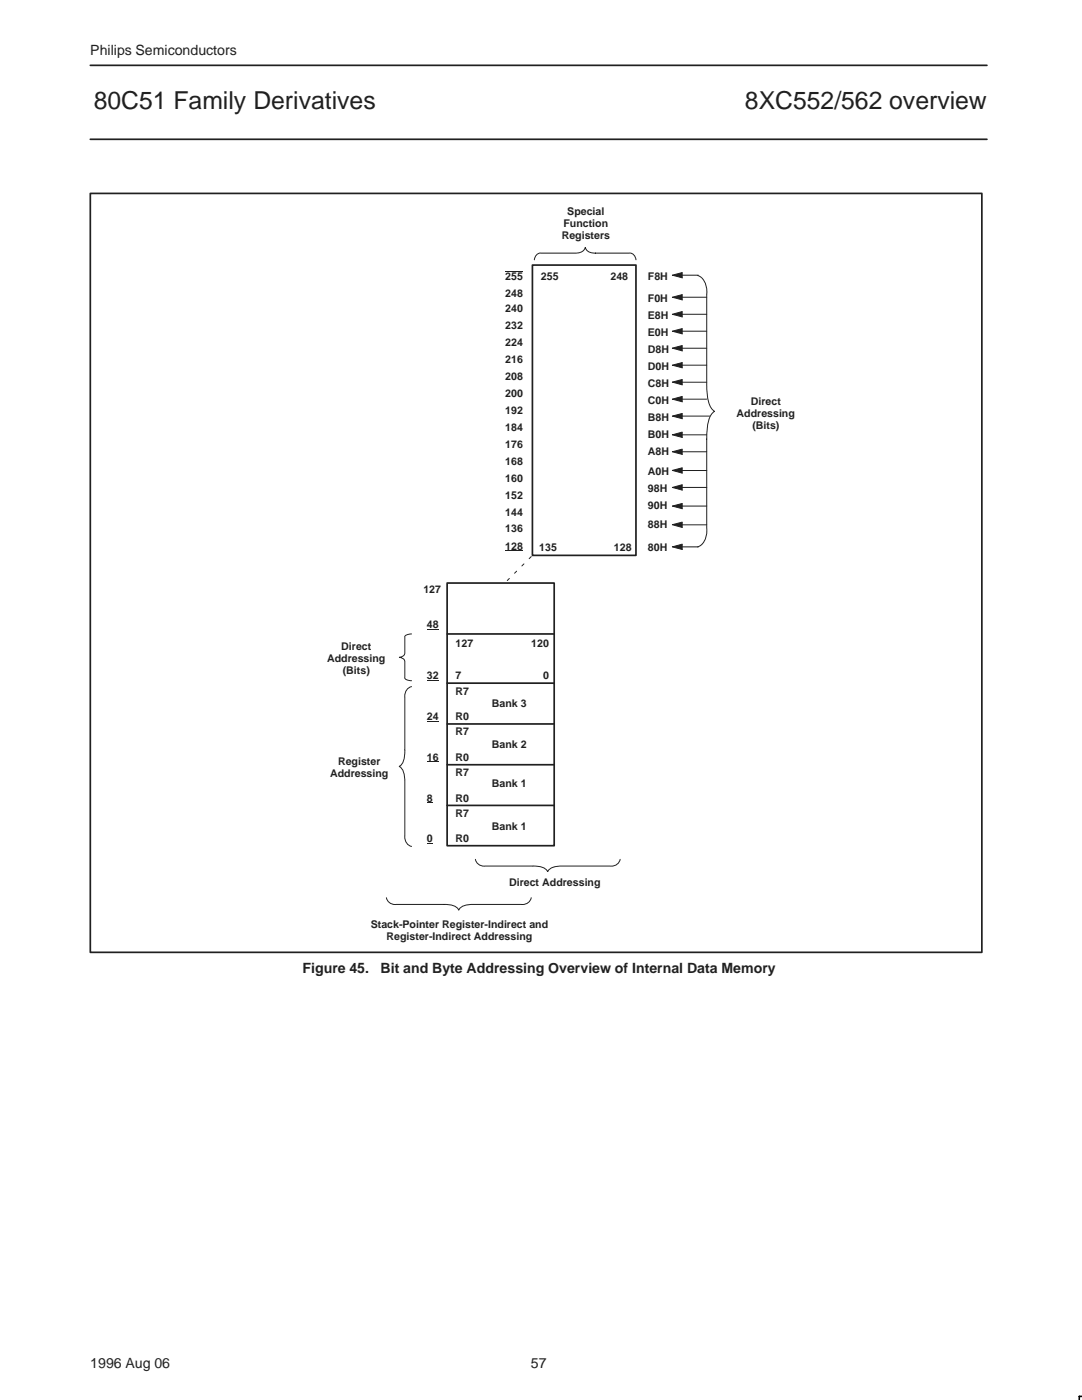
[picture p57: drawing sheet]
<svg xmlns="http://www.w3.org/2000/svg" width="216mm" height="279mm" viewBox="0 0 216 279" stroke-linecap="round" stroke-linejoin="round" font-family="sans-serif">
<defs><g id="words">
<g font-size="4.9" fill="#231f20">
<text x="18.7" y="21.8">80C51 Family Derivatives</text>
<text x="148.6" y="21.8">8XC552/562 overview</text>
</g>
<g font-size="2.8" fill="#231f20">
<text x="18" y="10.9">Philips Semiconductors</text>
<text x="60.4" y="194.2">Figure 45.</text>
<text x="75.9" y="194.2">Bit and Byte Addressing Overview of Internal Data Memory</text>
<text x="18" y="273">1996 Aug 06</text>
<text x="105.9" y="273">57</text>
</g>
<g font-size="2.1" fill="#231f20">
<text x="112.1" y="47.7">Registers</text>
<text x="112.4" y="45.3">Function</text>
<text x="113.2" y="43">Special</text>
<text x="100.8" y="56">255</text>
<text x="100.8" y="59.2">248</text>
<text x="107.9" y="56">255</text>
<text x="121.8" y="55.8">248</text>
<text x="129.3" y="55.8">F8H</text>
<text x="100.8" y="62.3">240</text>
<text x="100.8" y="65.7">232</text>
<text x="129.3" y="60.3">F0H</text>
<text x="129.3" y="63.6">E8H</text>
<text x="100.8" y="69.1">224</text>
<text x="129.3" y="67">E0H</text>
<text x="129.3" y="70.4">D8H</text>
<text x="100.8" y="72.5">216</text>
<text x="100.8" y="75.8">208</text>
<text x="129.3" y="73.8">D0H</text>
<text x="129.3" y="77.2">C8H</text>
<text x="100.8" y="79.2">200</text>
<text x="100.8" y="82.6">192</text>
<text x="129.3" y="80.6">C0H</text>
<text x="129.3" y="84">B8H</text>
<text x="147" y="83.3">Addressing</text>
<text x="149.8" y="80.9">Direct</text>
<text x="100.8" y="86">184</text>
<text x="100.8" y="89.4">176</text>
<text x="129.3" y="87.4">B0H</text>
<text x="150.1" y="85.6">(Bits)</text>
<text x="100.8" y="92.8">168</text>
<text x="129.3" y="90.7">A8H</text>
<text x="129.3" y="94.8">A0H</text>
<text x="100.8" y="96.2">160</text>
<text x="100.8" y="99.6">152</text>
<text x="129.3" y="98.2">98H</text>
<text x="129.3" y="101.6">90H</text>
<text x="100.8" y="102.9">144</text>
<text x="100.8" y="106.2">136</text>
<text x="129.3" y="105.3">88H</text>
<text x="100.8" y="109.7">128</text>
<text x="107.6" y="110.1">135</text>
<text x="122.5" y="110.1">128</text>
<text x="129.3" y="110.1">80H</text>
<text x="84.5" y="118.3">127</text>
<text x="85.2" y="125.4">48</text>
<text x="68.1" y="129.8">Direct</text>
<text x="90.9" y="129.1">127</text>
<text x="106" y="129.1">120</text>
<text x="65.3" y="132.2">Addressing</text>
<text x="68.4" y="134.5">(Bits)</text>
<text x="85.2" y="135.6">32</text>
<text x="90.9" y="135.6">7</text>
<text x="108.4" y="135.6">0</text>
<text x="85.2" y="143.7">24</text>
<text x="90.9" y="143.7">R0</text>
<text x="90.9" y="138.6">R7</text>
<text x="98.1" y="141.2">Bank 3</text>
<text x="90.9" y="146.8">R7</text>
<text x="98.1" y="149.3">Bank 2</text>
<text x="65.9" y="155.1">Addressing</text>
<text x="67.5" y="152.7">Register</text>
<text x="85.2" y="151.8">16</text>
<text x="90.9" y="151.8">R0</text>
<text x="90.9" y="154.9">R7</text>
<text x="85.2" y="160">8</text>
<text x="90.9" y="160">R0</text>
<text x="98.1" y="157.1">Bank 1</text>
<text x="90.9" y="163">R7</text>
<text x="98.1" y="165.6">Bank 1</text>
<text x="85.2" y="168.1">0</text>
<text x="90.9" y="168.1">R0</text>
<text x="101.6" y="176.8">Direct Addressing</text>
<text x="74" y="185.3">Stack-Pointer Register-Indirect and</text>
<text x="77.1" y="187.6">Register-Indirect Addressing</text>
</g>
</g></defs>
<path d="M18 13h178.9M18 27.8h178.9M106.2 52.9h20.7v57.9h-20.7zM89.2 116.4h21.4v52.4h-21.4zM89.2 126.5h21.4M89.2 136.3h21.4M89.2 144.5h21.4M89.2 152.6h21.4M89.2 160.7h21.4" fill="none" stroke="#231f20" stroke-width=".34"/>
<g fill="none" stroke="#231f20" stroke-width=".2">
<path d="M100.8 54.3h3.6M139.2 55a3.3 3.3 0 0 1 1.8 3.6l.1 20a4.4 4.4 0 0 0 1.4 3.5M142.5 82.1a4.4 4.4 0 0 0-1.4 3.5l-.1 19.8a4 4 0 0 1-1.4 3.6l-.4 .1M100.8 109.9h3.6M79.7 131.2l.6 .2 .5 .5v3.4a1.36 1.36 0 0 0 1.3 .6M82.1 126.5a1.25 1.25 0 0 0-1.3 .6v3.4l-.5 .5-.6 .2M82.1 137a1.93 1.93 0 0 0-1.3 2.2v10.5a3.4 3.4 0 0 1-1.1 3.2M85.2 125.6h2.3M85.2 135.8h2.3M79.7 153a3.4 3.4 0 0 1 1.1 3.2v10.5a2.01 2.01 0 0 0 1.3 2.2M85.2 143.9h2.3M85.2 152h2.3"/>
<path d="M94.9 171.5a1.75 1.75 0 0 0 2 1.3h9.4a3 3 0 0 1 2.9 1.1h.1M123.7 171.5a1.78 1.78 0 0 1-2 1.3h-9.5a3 3 0 0 0-2.9 1.1"/>
</g>
<path d="M106 111.1l-4.8 4.8" fill="none" stroke="#231f20" stroke-width=".2" stroke-dasharray=".6 1.5"/>
<g fill="#231f20">
<path d="M85.2 160.1l1.1 .1z" fill-rule="evenodd"/>
<path d="M85.2 168.3h1.1z" fill-rule="evenodd"/>
</g>
<g fill="none" stroke="#231f20" stroke-width=".2">
<path d="M126.9 51.9a1.31 1.31 0 0 0-1.4-1.4h-6.6a1.87 1.87 0 0 1-2.1-1.1 1.77 1.77 0 0 1-2.1 1.1h-6.8a1.32 1.32 0 0 0-1.3 1.4M135.8 54.9h3.5M135.8 59.3h5.2M136.1 54.4v1.1M136.1 58.8v1.1M135.8 62.7h5.2M135.8 66.1h5.2M135.8 69.5h5.2M135.8 72.9h5.2M135.8 76.3h5.2M135.8 79.7h5.2M136.1 62.2v1.1"/>
<path d="M136.1 65.6v1M136.1 69v1M136.1 72.4v1M136.1 75.8v1M136.1 79.2v1M135.8 83h5.8M135.8 86.8h5.2M135.8 90.2h5.2M135.8 93.9h5.2M135.8 97.3h5.2M136.1 82.6v1M136.1 86.3v1"/>
<path d="M136.1 89.7v1M136.1 93.4v1M136.1 96.8v1M135.8 101h5.2M135.8 104.7h5.2M135.8 109.1h3.5M136.1 100.5v1M136.1 104.3v1M136.1 108.7v1M77.1 179.2a1.75 1.75 0 0 0 2 1.3h9.5a3 3 0 0 1 2.9 1v.1a2.31 2.31 0 0 1 2.3-1.1h10.2a1.78 1.78 0 0 0 2-1.3"/>
</g>
<g fill="#231f20" stroke="#231f20" stroke-width=".2">
<path d="M134.2 54.9l1.9-.5v1z"/>
<path d="M134.2 59.3l1.9-.5v1z"/>
<path d="M134.2 62.7l1.9-.5v1z"/>
<path d="M134.2 66.1l1.9-.5v1z"/>
<path d="M134.2 69.5l1.9-.5v1z"/>
<path d="M134.2 72.9l1.9-.5v1z"/>
<path d="M134.2 76.3l1.9-.6v1.1z"/>
<path d="M134.2 79.7l1.9-.6v1.1z"/>
<path d="M134.2 83l1.9-.5v1.1z"/>
<path d="M134.2 86.8l1.9-.6v1.1z"/>
<path d="M134.2 90.2l1.9-.6v1.1z"/>
<path d="M134.2 93.9l1.9-.5v1z"/>
<path d="M134.2 97.3l1.9-.6v1.1z"/>
<path d="M134.2 101l1.9-.5v1z"/>
<path d="M134.2 104.7l1.9-.5v1.1z"/>
<path d="M134.2 109.1l1.9-.5v1.1z"/>
</g>
<path d="M18 38.6h177.9v151.5h-177.9z" fill="none" stroke="#231f20" stroke-width=".34"/>
<path d="M215.9 278.7h-.5v.7" fill="none" stroke="#000" stroke-width=".32"/>
<use href="#words"/>
</svg>
